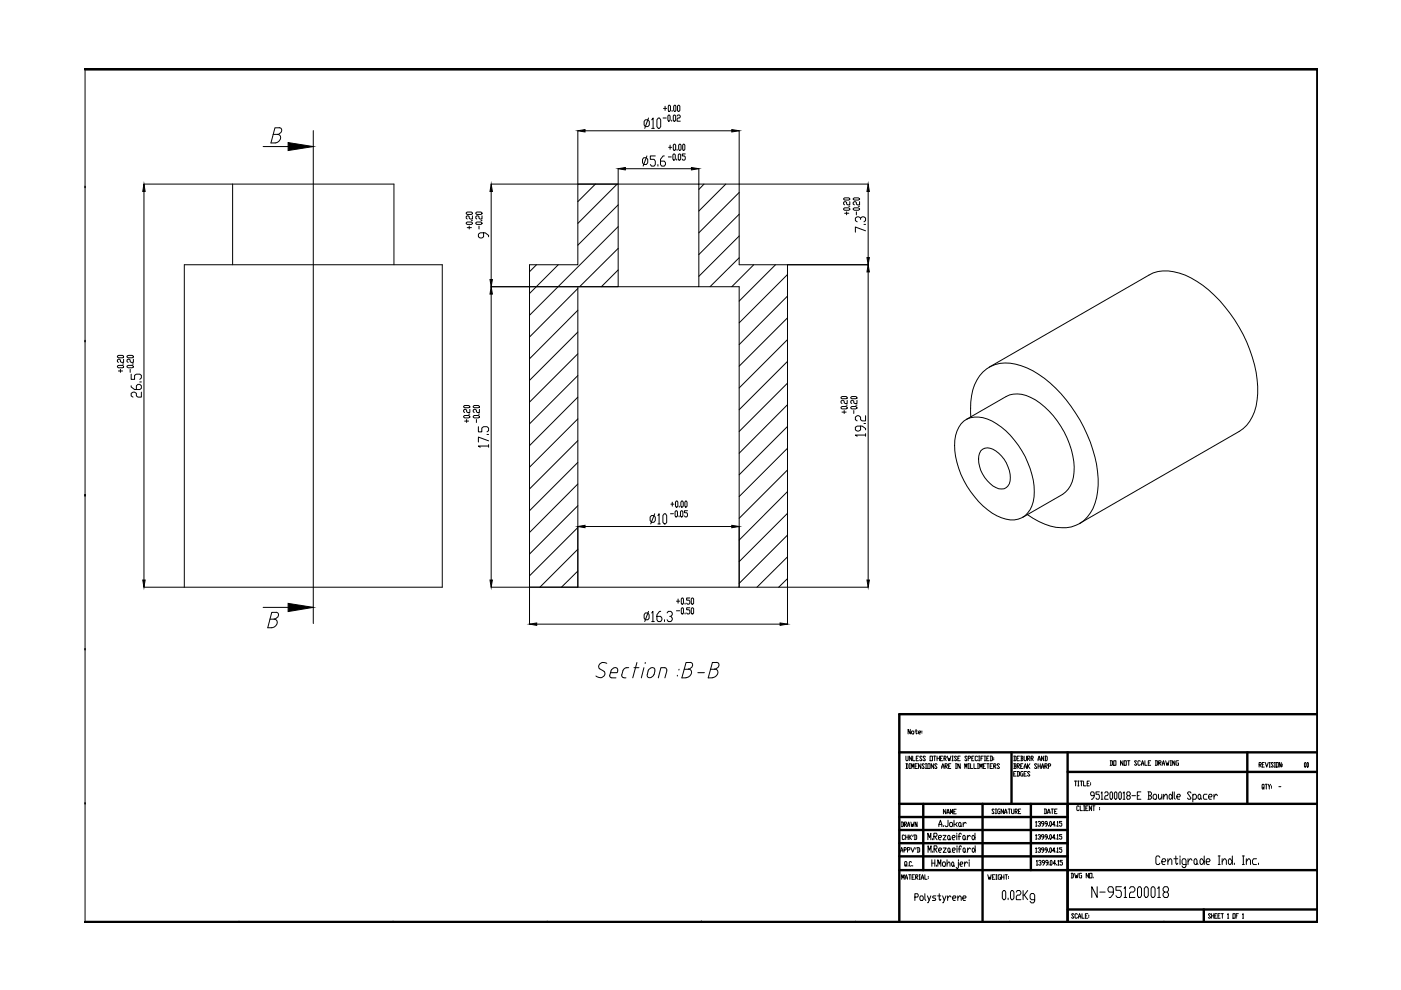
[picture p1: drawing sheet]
<svg xmlns="http://www.w3.org/2000/svg" width="297mm" height="210mm" viewBox="0 0 297 210" stroke-linecap="round" stroke-linejoin="round" font-family="sans-serif">
<!-- layer: 0 -->
<g fill="none" stroke="#000" stroke-width=".51">
<path d="M190.7 159.5h88.7M214.5 159.5v10.9M226.4 159.5v36.1M264.5 159.5v10.9M279.4 151.4h-88.7v44.1M190.7 170.4h88.7M190.7 178.8h35.7M190.7 176h35.7M190.7 173.2h35.7M195.7 170.4v14.1M208.3 170.4v25.1M218.6 170.4v14.1"/>
<path d="M226.4 163.7h53M190.7 184.5h88.7M190.7 181.6h35.7M226.4 192.8h53M255.2 192.8v2.8"/>
</g>
<g fill="none" stroke="#000" stroke-width=".21">
<path d="M18 14.6v181M30.5 39h18.8M49.3 39h34.2v17.1M49.3 39v17.1M55.8 31.1h10.6M57.9 28.5h.9a.74 .74 0 0 0 .9-.5 .74 .74 0 0 0-.5-.9h-.9l-.9 3.2h.9M58.8 28.5a.8 .8 0 0 1 .7 .7 .8 .8 0 0 1-.5 .8l-.7 .3M66.4 27.7v104.5M104.1 39h26.9M122.5 39h8.6v21.8h-8.6v63.7h-10.2v-68.4h10.2zM122.5 27.7v11.3M124 27.7h31.2"/>
<path d="M126.2 39l-3.7 3.8M130.9 39l-8.4 8.4M131.1 35.8v3.2h17.1v21.8h-17.1M132.6 35.8h14M136.5 33.4h.5l.3 .4v.7l-.3 .4h-.5l-.3-.4v-.7zM136.8 25.4h.6l.3 .3v.8l-.3 .3h-.6l-.2-.3v-.8zM137.2 33.1l-.8 2.1M137.5 25l-.8 2.2M138.2 25.4l.3-.4v2.2M138.2 27.2h.5M138.9 33.1h-1v.7h.8l.2 .4v.7l-.2 .3h-.6l-.2-.3M139.5 34.9v.3"/>
<path d="M139.6 25h.2l.3 .4v1.4l-.3 .4h-.2l-.3-.4v-1.4zM140.6 25h.7M140.7 23h.7M140.8 33.1h-.2l-.6 .7v1.1l.3 .3h.5l.3-.3v-.4l-.3-.3h-.8M141 22.5v.9M141.7 33.3h.6M141.8 24.4l.3 .2v.9l-.2 .2-.3-.2v-.9zM141.8 31.2h.6M141.8 22.3l.4 .2v.9l-.2 .2-.3-.2zM142.1 30.8v.9M142.4 25.5v.2M142.5 23.4v.2"/>
<path d="M142.8 32.6l.4 .3v.8l-.2 .3-.3-.3v-.8zM142.9 24.4l.4 .2v.9l-.2 .2-.4-.2v-.9zM142.9 30.6l.4 .2v.9l-.2 .2-.4-.2v-.9zM143 22.3l.3 .2-.1 1.1-.4-.2v-.9zM143.5 33.7v.3M143.6 24.6l.1-.2h.4l.1 .2-.1 .4h-.4l-.1 .3v.4h.6M143.6 31.7v.2M143.8 22.3l.3 .2v.9l-.1 .2-.4-.2v-.9zM144 32.6l.3 .3v.8l-.2 .3-.3-.3v-.8zM144.1 30.6l.3 .2v.9l-.2 .2-.3-.2v-.9zM144.9 30.6l.3 .2v.9l-.2 .2-.3-.2zM145.3 32.6h-.6v.5h.4l.2 .2v.4l-.2 .3h-.3l-.1-.3"/>
<path d="M148.2 35.8v3.2h35.9M149.3 39l-1.1 1.2M153.9 39l-5.7 5.7M156.7 27.7v28.4h27.4M30.5 40.6v82.4M39.1 56.1h54.7v68.4h-54.7zM98.8 47.2l.3-.1h.8l.3 .3-.3 .2h-.8zM98.8 45.1l.3-.1h.8l.3 .3-.3 .2h-.8zM99.1 48.3h.8M99.5 47.9v.7M99.9 46.8h.3M100.2 45.8v.6h-.5l-.4-.6-.5 .1v.4l.3 .1"/>
<path d="M100.9 47.2l.2-.1h.9l.2 .3-.2 .2h-.9zM100.9 45.1l.2-.1h.9l.2 .3-.2 .2h-.9zM101.6 47.9v.7M102 46.8h.2M102.2 45.8v.6h-.4l-.5-.6-.4 .1v.4l.2 .1M102.5 49.4v.8l-.3 .3h-.4l-.4-.3v-.5l.4-.3h1.1l.7 .5v.3M104.1 40.6v18.7M113.7 56.1l-1.4 1.5M118.4 56.1l-6.1 6.1M131.1 43.4l-8.6 8.6M131.1 48l-18.8 18.8M131.1 52.7l-8.2 8.1"/>
<path d="M131.1 57.2l-3.6 3.6M156.7 40.8l-8.5 8.6M156.7 45.4l-8.5 8.6M156.7 50l-8.5 8.6M156.7 54.7l-6.2 6.1M159.8 56.1l-4.6 4.7M164.4 56.1l-7.7 7.7M167 58.2l-10.3 10.3M167 56.1v68.4M178.9 44.2l.2-.1h.9l.2 .3-.2 .2h-.9zM178.9 42.1l.2-.1h.9l.2 .2-.2 .2h-.9zM179.1 45.2h.9"/>
<path d="M179.5 44.9v.7M180 43.7h.2M180.2 42.8v.6l-.7-.1v-.4l-.2-.1-.4 .1v.4l.2 .1M180.9 44.2l.2-.1h.9l.2 .3-.2 .2h-.9zM180.9 42.1l.2-.1h.9l.2 .2-.2 .2h-.9zM181.6 44.9v.7M182 43.7h.2M182.2 42.8v.6h-.4l-.4-.6-.5 .1v.4l.2 .1M182.5 46.5v-.3l-.4-.2h-.4l-.3 .2v.6l.3 .2M182.5 46.2l.3-.2h.4l.3 .2v.6l-.3 .2M183.2 47.6h.3M183.5 48.9l-2.1-.8v1.1"/>
<path d="M184.1 40.6v14M184.1 57.7v65.3M24.9 77.6l.2-.1h.9l.2 .3-.2 .2h-.9zM24.9 75.5l.2-.1h.9l.2 .3-.2 .2h-.9zM25.1 78.7h.9M25.5 78.3v.7M26 77.2h.2M26.2 76.2v.6l-.7-.1v-.4l-.2-.1-.4 .1v.4l.2 .1M26.9 77.6l.3-.1h.8l.3 .3-.3 .2h-.8zM26.9 75.5l.3-.1h.8l.3 .3-.3 .2h-.8zM27.6 78.3v.7M27.8 79.3v1.1h.7v-.8l.4-.3h.7l.4 .3v.5l-.4 .3"/>
<path d="M28 77.2h.3M28.3 76.2v.6h-.5l-.2-.1v-.4l-.4-.1-.3 .1v.4l.3 .1M104.1 60.8h26.9M104.1 62.4v60.6M122.5 61.2l-10.2 10.3M122.5 65.8l-10.2 10.3M122.5 70.4l-10.2 10.2M122.5 75l-10.2 10.3M122.5 79.6l-10.2 10.3M148.2 60.8h8.5v63.7h-34.2M167 62.8l-10.3 10.3M167 67.4l-10.3 10.2"/>
<path d="M167 72l-10.3 10.3M167 76.6l-10.3 10.3M209.7 77.9l33.9-19.6a9.2 9.2 0 0 1 8.9 .6 29.5 29.5 0 0 1 12.5 15.2 20.8 20.8 0 0 1 1 13.2 7.9 7.9 0 0 1-3.3 4.2l-33.8 19.5M27.8 81.8v.2l.7 .6h1.1l.4-.3v-.5l-.4-.3h-.3l-.4 .3v.8M29.6 81h.4M30 83.1v1.1h-.7l-.4-.3v-.5l-.4-.3h-.3l-.4 .3v.5l.4 .3M98.3 88.3l.2-.2h.9l.2 .3-.2 .2h-.9zM98.3 86.1l.2-.1h.9l.2 .3-1.1 .1zM98.5 89.3h.9M98.9 88.9v.7M99.4 87.8h.2M99.6 86.8v.7h-.5l-.2-.2v-.3l-.4-.2-.2 .2v.3l.2 .2"/>
<path d="M100.3 88.3l.2-.2h.9l.2 .3-.2 .2h-.9zM100.3 86.1l.2-.1h.9l.2 .3-1.1 .1zM101 88.9v.7M101.4 90.5v1.1h.8v-.8l.3-.3h.8l.3 .3v.5l-.3 .3M101.4 87.8h.2M101.6 86.8v.7h-.4l-.2-.2v-.3l-.5-.2-.2 .2v.3l.2 .2M103.3 92.1h.3M103.6 94.6h-2.2l.4 .2M103.6 93.5l-2.2-.8v1M103.6 94.3v.5M122.5 84.2l-10.2 10.3M122.5 88.8l-10.2 10.3"/>
<path d="M122.5 93.4l-10.2 10.3M122.5 98l-10.2 10.3M167 81.2l-10.3 10.3M167 85.8l-10.3 10.3M167 90.4l-10.3 10.3M167 95l-10.3 10.3M167 99.7l-10.3 10.2M178.3 86.4l.2-.2h.9l.2 .3-.2 .2h-.9zM178.3 84.2l.2-.1h.9l.2 .3-1.1 .1zM178.5 87.4h.9M179 87v.7M179.4 85.9h.2"/>
<path d="M179.6 84.9v.7h-.4l-.2-.2v-.4l-.3-.1-.4 .1v.4l.2 .2M180.4 86.4l.2-.2h.8l.3 .3-.3 .2h-.8zM180.4 84.2l.2-.1h.8l.3 .3-1.1 .1zM181 87v.7M181.4 85.9h.3M181.7 84.9v.7h-.5l-.4-.7-.4 .1v.4l.2 .2M182.5 90.3v.8l-.4 .3h-.4l-.3-.3v-.5l.3-.3h1.1l.7 .5v.3M183.2 89.8h.3M183.5 92.2h-2.1l.3 .3M183.5 88.1v1.1h-.7l-.3-.2v-.6l-.4-.3h-.4l-.3 .3v.6l.3 .2M183.5 91.9v.6M203.8 89.9a5.2 5.2 0 0 1 6.6-.6 18.3 18.3 0 0 1 8.8 16 4.8 4.8 0 0 1-5 4.9 11.8 11.8 0 0 1-7.6-4.9 17.5 17.5 0 0 1-4.2-12 6.9 6.9 0 0 1 1.4-3.4z"/>
<path d="M204.9 88.9l8.4-4.8a6 6 0 0 1 6.2 .7 18.4 18.4 0 0 1 8.2 15.4 5.7 5.7 0 0 1-2.4 4.6l-8.5 4.9M205.8 88.4a13.2 13.2 0 0 1 1.9-8.8 7.3 7.3 0 0 1 8.8-2 23.6 23.6 0 0 1 11.5 10 28.1 28.1 0 0 1 4.8 15.3 9.4 9.4 0 0 1-3.8 8.1 9.2 9.2 0 0 1-8.7-.4l-2.5-1.5M207.9 95.6a2.28 2.28 0 0 1 3.3 0 6.9 6.9 0 0 1 2.8 7 1.87 1.87 0 0 1-2.8 .8 6.8 6.8 0 0 1-3.5-7.3zM122.5 102.6l-10.2 10.3M122.5 107.2l-10.2 10.3M122.5 111.8l-10.2 10.3M122.5 116.5l-8 8M122.5 111.6v12.9M124 111.6h31.2M138.1 109.3h.5l.3 .3v.8l-.3 .3h-.5l-.3-.3v-.8zM138.8 108.9l-.8 2.2M139.5 109.3l.2-.4v2.2"/>
<path d="M139.5 111.1h.5M140.8 108.9h.3l.3 .4v1.4l-.3 .4h-.3l-.3-.4v-1.4zM142.2 108.9h.6M142.2 106.9h.7M142.5 106.5v.8M143.3 108.3l.3 .2v.9l-.1 .2-.4-.2v-.9zM143.4 106.2l.3 .3v.8l-.1 .2-.4-.2v-.8zM144 109.4v.2M144 107.3v.2M144.4 108.3l.4 .2v.9l-.2 .2-.3-.2v-.9zM144.5 106.2l.4 .3v.8l-.2 .2-.3-.2v-.8zM145.4 106.2l.3 .3v.8l-.2 .2-.3-.2v-.8z"/>
<path d="M145.8 108.3h-.7v.4h.5l.2 .2v.5l-.2 .2h-.3l-.2-.2M156.7 111.6v12.9M167 104.2l-10.3 10.3M167 108.8l-10.3 10.3M167 113.5l-10.3 10.2M167 118.1l-6.5 6.4M30.5 124.5h8.5M55.8 128.8h10.6M57.2 131.3h.9M58.1 131.3a.8 .8 0 0 1 .7 .7 .8 .8 0 0 1-.5 .8l-.7 .3M58.5 129.8h-.9l-.8 3.3h.9M58.5 129.8a.74 .74 0 0 1 .5 .9 .74 .74 0 0 1-.9 .5"/>
<path d="M104.1 124.5h18.3M112.3 124.6v7.7M113.8 132.3h51.6M122.5 121.1l-3.5 3.4M136.8 130h.6l.2 .3v.8l-.2 .3h-.6l-.2-.3v-.8zM137.5 129.6l-.8 2.2M138.2 130l.2-.4v2.2M138.2 131.8h.5M140.1 129.6h-.3l-.5 .7v1.1l.2 .4h.6l.2-.4v-.3l-.2-.4h-.8M140.9 131.4v.4M141.4 130l.3-.4h.5l.3 .4v.3l-.3 .4h-.2M142.2 130.7l.3 .4v.3l-.3 .4h-.5l-.3-.4"/>
<path d="M143.4 127.5h.7M143.4 129.5h.7M143.8 127v.9M144.6 126.8l.3 .2-.1 1.1-.4-.2v-.9zM144.6 128.9l.3 .2-.1 1.1-.4-.2v-.9zM145.2 127.9v.2M145.2 130v.2M146.3 126.8h-.7v.5h.5l.2 .2v.4l-.2 .2h-.3l-.2-.2M146.3 128.9h-.7v.4h.5l.2 .2v.5l-.2 .2h-.3l-.2-.2M146.7 126.8l.4 .2v.9l-.2 .2-.3-.2v-.9zM146.7 128.9l.4 .2v.9l-.2 .2-.3-.2v-.9zM156.7 124.5h27.4"/>
<path d="M167 122.7l-1.9 1.8M167 124.6v7.7M127.2 141.8l.9 .5M127.8 140.5l.9 .1M127.9 140.4l-.5 .2a.76 .76 0 0 0-.2 1.2M128 142.3a.89 .89 0 0 1-.1 1.2 .89 .89 0 0 1-1.1 .1l-.5-.3M129.4 142.6h1.5a.71 .71 0 0 0-.2-1 .92 .92 0 0 0-1.2 .7l-.2 1.1 .4 .3M129.7 143.7h.9M131.8 143.1a.45 .45 0 0 0 .5 .6h.4M132.1 142.2l-.3 .9M132.8 141.6h.5M132.9 141.6l-.5 .1-.3 .5"/>
<path d="M134.4 141.6h1.1M135 140.5l-.8 3.2M136.5 141.6l-.5 2.1M136.8 140.5v.2M138.8 142.3a.6 .6 0 0 0-.3-.7 .6 .6 0 0 0-.7 .2 1.41 1.41 0 0 0-.3 1.8 .94 .94 0 0 0 1.2-.6M138.9 142.3l-.2 .7M140.9 141.6a.45 .45 0 0 1 .4 .6M140.9 141.6h-.8l-.5 2.1M141.4 142.2l-.4 1.5M143.6 143.2v.1M144 141.9l-.1 .2M145.1 141.9h.9"/>
<path d="M146.3 140.4a.74 .74 0 0 1 .5 1 .74 .74 0 0 1-.9 .5M146.3 140.5h-.8l-.9 3.2a1.7 1.7 0 0 0 2-.9 .66 .66 0 0 0-.7-.9M148 142.6h1.4M150.6 141.9h1M151.5 141.9a.74 .74 0 0 0 .9-.5 .74 .74 0 0 0-.5-1l-.9 .1-.8 3.2h.8M151.5 141.9a.8 .8 0 0 1 .7 .7 .8 .8 0 0 1-.5 .8l-.7 .3M193 154.6v1l-.5-1v1M193.4 155l.4 .2-.2 .4-.3-.2zM194 155h.5M194.2 154.6v.8l.2 .2 .1-.2M194.7 155.3h.4v-.3l-.4 .2 .2 .4h.2M195.5 155v.2"/>
<path d="M195.5 155.3v.1M191.1 174.3h.3l.2 .2v.6l-.2 .2h-.3M191.2 174.3v1M191.8 174.8h.3l.1-.2-.1-.3h-.3v1M191.8 177.2l-.2-.2h-.2l-.1 .2 .1 .8 .4-.2M191.9 174.8l.3 .5M192 177v1M192 177.5h.5M192.1 160.3l.1 1 .3-.2v-.8M192.1 161.9h.3l.1 .2v.7l-.1 .1h-.3M192.2 161.9v1M192.4 175.3l.3-1 .2 1"/>
<path d="M192.4 174.9h.5M192.5 177v1M192.7 177v1M192.8 161.9h.2M192.8 162.9h.2M192.9 177.5l.4 .5M192.9 161.9v1M193.1 174.3l.2 1 .2-.5v.5l.3-1M193.1 179.7l.4 1 .4-1M193.3 177l-.6 .5M193.3 160.3v1l-.5-1v1M193.3 162.9v-1l.2 .7 .3-.7v1"/>
<path d="M193.5 160.3v1h.5M193.6 177l-.1 .4M193.8 177h.4l.2 .2v.6l-.2 .2h-.4M194 177v1M194 162.4h.3M194.2 179.7l-.1 .3M194.3 160.8h.2M194.4 174.3v1l-.4-1v1M194.5 179.7h.4l.1 .2v.6l-.1 .2h-.4M194.5 161.9h-.5v1h.5M194.6 179.7v1M194.7 160.3h-.4v1h.4"/>
<path d="M195.2 161.9v1l-.5-1v1M195.5 160.5l-.1-.2-.4 .2 .5 .6-.1 .2-.4-.2M196 162.1l-.2-.2-.3 .2 .5 .7-.2 .1-.3-.1M196.2 160.5l-.1-.2-.4 .2 .5 .6-.1 .2-.4-.2M196.2 161.9h.3M196.2 162.9h.3M196.3 161.9v1M196.7 161.9h.5v1h-.5zM196.7 178.1v-1.4l.4 .9 .3-.9v1.4M197.2 160.3h.5v1h-.5zM197.7 177.8v.3M198 161.9v1l-.6-1v1"/>
<path d="M198 160.3h.4M198 177.3h.5l.2-.2-.2-.4h-.5v1.4M198.2 160.3v1M198.2 177.3l.5 .8M198.7 162.1l-.2-.2-.3 .2 .5 .7-.2 .1-.3-.1M198.7 160.8h.5M198.7 160.3v1M199 177.6h.5l.1-.3-.1-.2h-.4l-.1 .2v.5l.1 .3h.4M199.1 175.3v-.5l.3-.9 .3 1.4M199.1 174.8h.6M199.2 160.3v1M199.4 160.8h.2"/>
<path d="M199.6 162.9l.3-1 .3 1M199.6 162.6h.6M199.9 160.3h-.5v1h.5M199.9 177.1h.7l-.7 1h.7M200 179.8h.6l-.6 .9h.6M200 175v.3M200.2 160.8l.4-.1-.1-.4h-.3v1M200.3 160.8l.3 .5M200.4 162.4h.3l.2-.1-.2-.4h-.3v1M200.5 162.4l.4 .5M200.5 171.6v1l-.5-1v1M200.8 172.6l.2-1 .3 1"/>
<path d="M200.8 172.3h.5M200.9 160.3l.2 1 .2-.5 .1 .5 .2-1M201 173.9v1.1l-.2 .3h-.3l-.1-.3M201.1 177.1l.3 .2v.5l-.1 .3-.4-.3v-.5zM201.1 179.8l.3 .2v.5l-.1 .2-.3-.2v-.5zM201.1 162.4h.3M201.4 177.8l.1 .3M201.5 174.4h.3l.2 .2v.4l-.2 .3h-.3l-.2-.3zM201.5 172.6v-1l.3 .7 .2-.7v1M201.6 161.9h-.5v1h.5M201.8 161.3h.3M201.8 160.3h.3"/>
<path d="M201.9 177.6h.5l.1-.3-.1-.2h-.3l-.2 .2v.5l.2 .3h.3M202 160.3v1M202.2 172.1h.3M202.3 173.9v1.4M202.6 161.9h.2M202.6 162.9h.2M202.6 174.8l.3 .5M202.7 161.9v1M202.7 171.6h-.5v1h.5M202.8 160.5l-.1-.2-.3 .2 .4 .6-.1 .2-.3-.2M202.9 176.7v.2M202.9 177.1v1"/>
<path d="M202.9 179.3v.3M202.9 179.8v.9M202.9 174.4l-.3 .4h-.3M203.1 160.8h.2M203.2 177.3h.5M203.4 174.4l.4 .2v.4l-.2 .3-.4-.3v-.4zM203.6 160.3h-.5v1h.5M203.6 161.9v1l-.5-1v1M203.8 175l.1 .3M203.8 176.9l-.1-.2-.4 .2v1.2M203.8 179.6l-.1-.3-.3 .3v1.1M204.2 174.4v.9"/>
<path d="M204.3 177.1l.3 .2v.5l-.1 .3-.4-.3v-.5zM204.3 179.8l.3 .2-.1 .7-.3-.2v-.5zM204.6 162.9v-1l.2 .7 .2-.7v1M204.6 177.8l.2 .3M204.9 174.6l-.3-.2-.4 .4M205 160.5l-.1-.2-.3 .2 .4 .6-.1 .2-.3-.2M205.1 177.1v1M205.1 179.8v.9M205.3 160.8l.5-.1-.1-.4h-.4v1M205.3 161.9h.2M205.3 162.9h.2M205.4 161.9v1"/>
<path d="M205.7 177.3l-.3-.2-.3 .5M205.8 161.9v1h.4M206 160.8h.2M206.2 177.1h.2l.3 .5-.3 .5-.3-.3v-.5zM206.3 179.8l.5 .5-.4 .4-.3-.2v-.5zM206.5 160.3h-.5v1h.5M206.5 161.9v1h.5M206.7 176.7v1.4M206.8 179.3v1.4M207.3 160.5l-.2-.2-.3 .2 .1 .8 .4-.2M207.3 161.9h.2M207.3 162.9h.2"/>
<path d="M207.3 161.9v1M207.5 161.3h.2M207.5 160.3h.2M207.6 160.3v1M207.7 162.9v-1l.3 .7 .2-.7v1M208 160.8h.2M208.5 160.3h-.5v1M208.5 162.4h.2M208.7 161.3h.3M208.7 160.3h.3M208.8 160.3v1M209 161.9h-.5v1h.5"/>
<path d="M209.2 160.8h.3M209.2 161.9h.5M209.5 161.9v1M209.7 160.3h-.5v1h.5M209.9 160.3h.4l.1 .2v.6l-.1 .2h-.4M209.9 162.4h.3M210.1 160.3v1M210.4 161.9h-.5v1h.5M210.7 162.4h.3l.2-.1-.2-.4h-.3v1M210.7 160.7v.1M210.7 161v.1M210.8 171.7l-.1-.2-.4 .2 .5 .7-.1 .1-.4-.1"/>
<path d="M210.8 162.4l.4 .5M211 172.5h.3M211 171.5h.3M211.2 171.5v1M211.9 162.1l-.1-.2-.4 .2 .5 .7-.1 .1-.4-.1M212 171.5h-.3l-.2 .2 .2 .8h.3v-.5h-.1M212.8 171.5v1l-.5-1v1M213 172.5l.2-1 .3 1M213 172.2h.5M213.7 171.5h.5M214 171.5v1M214.5 171.5v.9l.1 .1 .4-.1v-.9"/>
<path d="M214.9 160.3h.4l.1 .2v.6l-.1 .2h-.4M214.9 161.9h.4l.1 .2-.1 .3M214.9 164.1h.3M215.1 162.4h.2l.1 .4-.1 .1h-.4M215.1 160.3v1M215.1 161.9v1M215.2 172h.4l.1-.1-.1-.4h-.4v1M215.3 172l.4 .5M215.4 163.6h-.5v.9h.5M215.6 162.4h.4l.2-.1-.2-.4h-.4v1M215.6 163.6h.4l.2 .1v.7l-.2 .1h-.4M215.6 160.8h.3"/>
<path d="M215.8 162.4l.4 .5M215.8 163.6v.9M215.9 172h.3M216.2 160.3h-.6v1h.6M216.4 160.3h.3l.2 .2-.2 .3M216.4 171.5h-.5v1h.5M216.4 162.4h.2M216.5 160.8h.2l.2 .3-.2 .2h-.3M216.5 160.3v1M216.9 161.9h-.5v1h.5M216.9 163.6h-.4l-.1 .1 .1 .8h.4v-.4h-.2M217.1 160.3l.2 1 .3-.2v-.8"/>
<path d="M217.1 162.9l.3-1 .2 1M217.1 162.6h.5M217.1 164.1h.3M217.6 163.6h-.5v.9h.5M217.8 160.8l.6-.1-.2-.4h-.4v1M217.8 161.9v1M218 160.8l.4 .5M218 162.4l.4 .5M218.4 161.9l-.6 .5M218.4 163.7l-.4-.1-.2 .1 .6 .7-.2 .1-.4-.1M218.6 160.8l.5-.1-.2-.4h-.3v1M218.7 160.8l.4 .5"/>
<path d="M219.6 174.3l.1-.1v1M219.6 177.1l.1-.1v.9M219.6 179.9l.1-.2v1M219.6 175.2h.2M219.6 177.9h.2M219.8 162.1l-.1-.2-.4 .2 .5 .7-.1 .1-.4-.1M220.1 161.3l.2-1 .3 1M220.1 174.3l.4-.1 .1 .3-.3 .2M220.1 177.1l.4-.1 .1 .3-.3 .2M220.1 179.9l.4-.2 .1 .3-.3 .2M220.1 162.4h.5M220.1 161h.5"/>
<path d="M220.1 161.9v1M220.5 174.7l.1 .1-.1 .4-.4-.2M220.5 177.5l.1 .1-.1 .3-.4-.1M220.6 161.9v1M220.8 162.9l.3-1 .2 1M220.8 162.6h.5M221.3 160.3v1l-.5-1v1M221.3 174.7h-.4l-.1-.2 .1-.3 .4 .1v.5l-.4 .4M221.3 177.5h-.4l-.1-.2 .1-.3 .4 .1v.5l-.4 .3M221.4 171.5h.4l.1 .2v.7l-.5 .1M221.5 160.3h.4l.1 .2v.6l-.1 .2h-.4M221.5 162.4h.4l.1-.1-.1-.4h-.4v1"/>
<path d="M221.5 171.5v1M221.7 160.3v1M221.7 162.4l.3 .5M222 174.7h-.3l-.1-.2 .1-.3 .3 .1v.5l-.3 .4M222 177.5h-.3l-.1-.2 .1-.3 .3 .1v.5l-.3 .3M222.1 172.5l.3-1 .2 1M222.1 172.2h.5M222.3 162.4h.3l.2-.1-.2-.4h-.3v1M222.3 175v.2M222.3 177.8v.1M222.7 174.2l.2 .1-.1 .9-.3-.2zM222.7 177l.2 .1-.1 .8-.3-.1z"/>
<path d="M222.7 179.7l.2 .2-.1 .8-.3-.1zM222.9 171.5h.5M223.1 171.5v1M223.6 172h.3M223.6 174.8h-.5l.4-.6v1M223.6 177.6h-.5l.4-.6v.9M223.9 175v.2M223.9 177.8v.1M224.1 171.5h-.5v1h.5M224.2 174.3v-.1v1M224.2 177.1v-.1v.9M224.2 179.9v-.2v1"/>
<path d="M224.2 175.2h.2M224.2 177.9h.2M225.1 174.2h-.5v.3h.4l.1 .2-.1 .5-.4-.2M225.1 177h-.5v.3h.4l.1 .2-.1 .4-.4-.1M225.1 179.7h-.5v.3h.4l.1 .2-.1 .5-.4-.1M227.8 165.6h.5M228 165.6v1M228.5 165.6h.3M228.5 166.6h.3M228.6 165.6v1M228.8 171l-.2-.1-.3 .1v.7l.1 .2 .4-.2M229 170.9v1h.5"/>
<path d="M229 165.6h.5M229.3 165.6v1M229.7 165.6v1h.6M229.7 170.9h.3M229.7 171.9h.3M229.9 170.9v1M230.2 171.4h.3M230.5 166.1h.3M230.7 170.9h-.5v1h.5M231 165.6h-.5v1h.5M231.2 165.9v.2M231.2 166.3v.2"/>
<path d="M231.4 170.9v1l-.4-1v1M231.7 170.9h.5M231.9 170.9v1M232 168.7h-.6l-.2-.3 .2-.5h.4l.2 .2v.9l-.4 .5h-.2M233.1 167.9h-.7v.5h.5l.2 .3v.5l-.2 .3h-.4l-.1-.3M233.1 171.2v.2M233.1 171.5v.2M233.5 168.1l.1-.2v1.6M233.5 169.5h.3M234.2 168.1l.2-.2h.4l.2 .2-.2 .6h-.4l-.2 .3v.5h.8M235.4 161.3l.5 .1v.7l-.1 .2h-.4M235.5 161.3v1"/>
<path d="M235.5 167.9l.4 .2v1.1l-.2 .3-.4-.3v-1.1zM236.1 161.3h.5v1h-.5zM236.5 167.9l.3 .2v1.1l-.2 .3-.3-.3v-1.1zM237.4 167.9l.3 .2v1.1l-.1 .3-.4-.3v-1.1zM238.1 161.3v1l-.5-1v1M238.1 168.1l.2-.2v1.6M238.1 169.5h.4M238.3 161.3h.5v1h-.5zM239.1 168.7l-.2-.3 .2-.5h.3l.2 .2-.2 .6h-.3l-.2 .3 .2 .5h.3l.2-.3-.2-.5M239.1 161.3h.5M239.3 161.3v1M240 168.7h.7"/>
<path d="M241 161.4l-.1-.1-.4 .1 .5 .7-.1 .2-.4-.2M241.1 168.7h.4M241.8 161.4l-.2-.1-.3 .1 .1 .9 .4-.2M241.9 167.9h-.8v1.6h.8M242 162.3l.2-1 .3 1M242 161.9h.5M242.7 161.3v1h.5M243.4 167.9h.5l.2 .2-.2 .6M243.5 161.8h.2M243.5 168.7h.4l.2 .5-.2 .3h-.5M243.5 167.9v1.6M244 161.3h-.5v1h.5"/>
<path d="M244.7 168.4h.4l.1 .3v.5l-.1 .3h-.4l-.2-.3v-.5zM244.9 161.3l.5 .1v.7l-.1 .2h-.4M245.1 161.3v1M245.6 168.4v.8l.2 .3h.2l.3-.5M245.7 161.8h.3l.2-.4-.5-.1v1M245.8 161.8l.4 .5M246.3 168.4v1.1M246.4 162.3l.3-1 .2 1M246.4 161.9h.5M246.7 169l.4-.6h.2l.2 .3v.8M246.7 168.4v1.1M247.1 161.3l.3 1 .1-.5 .2 .5 .2-1"/>
<path d="M248 168.4h.2l.4 .6-.4 .5h-.2l-.1-.3zM248.1 161.3h.3M248.1 162.3h.3M248.2 161.3v1M248.6 167.9v1.6M249 167.9v1.3l.2 .3M249.1 161.3v1l-.5-1v1M249.5 169h.6l.2-.3-.2-.3h-.4l-.2 .3v.5l.2 .3h.4M249.9 161.3l-.6 .1 .2 .9h.4v-.5h-.2M252.5 168.1l-.2-.2h-.3l-.2 .2 .7 1.1-.2 .3h-.3l-.2-.3M252.9 168.7l.2-.3h.3l.3 .3v.5l-.3 .3h-.5M252.9 168.4v1.6"/>
<path d="M254.2 168.4l.4 .3v.5l-.2 .3-.4-.3v-.5zM254.6 169.2l.2 .3M255.9 168.4h-.6l-.2 .3v.5l.2 .3h.6M256.2 169h.6l.2-.3-.2-.3h-.3l-.3 .3v.5l.3 .3h.3M257.4 168.4v1.1M258.1 168.7l-.2-.3h-.1l-.4 .6M267 162.1l.4-.1-.1-.3h-.3v.9M267.1 162.1l.3 .5M267.6 162.1h.2M267.8 167l.1 .1-.2 .2-.1-.8 .1-.2h.2l.1 1M268.1 161.7h-.5v.9h.5M268.2 166.3h.5"/>
<path d="M268.3 161.7l.3 .9 .3-.9M268.5 166.3v1M268.9 166.3l.2 1M269.1 162.6h.2M269.1 161.7h.2M269.2 161.7v.9M269.4 166.3l-.3 .5M269.6 166.6v.2M269.6 167v.1M270 161.8l-.1-.1h-.3l-.1 .1 .5 .7-.1 .1h-.3l-.1-.1M270.2 162.6h.2M270.2 161.7h.2"/>
<path d="M270.3 161.7v.9M270.6 161.7h.4v.9h-.4zM271.1 166.8h.5M271.7 161.7v.9l-.5-.9v.9M271.9 162v.1M271.9 162.3v.2M276.7 161.7l.2 .1-.1 .8-.2-.1zM277.2 161.7l.2 .1-.1 .8-.2-.1zM190.9 180.7l.3-1 .2 1M190.9 180.4h.5M191.2 186.4v-.9l.2 .6 .3-.6v.9M191.7 180.2h.3l.2-.2-.2-.3h-.3v1"/>
<path d="M191.9 186.4l.3-.9 .2 .9M191.9 186.1h.5M192 183.3l.2 .2-.3 .1v-.9l.4 .1-.1 .7 .1 .1M192.4 180.2h.4l.1-.2-.1-.3h-.4v1M192.5 183.5v.1M192.7 185.5h.4M192.9 185.5v.9M193.3 182.8l-.2-.1-.3 .1v.7l.1 .1 .4-.1M193.4 186h.2M193.5 183.5v.1M193.9 185.5h-.5v.9h.5M194 190.2h.5l.2-.3-.2-.4h-.5v1.4"/>
<path d="M194.1 186h.4l.1-.2-.1-.3h-.4v.9M194.2 186l.4 .4M194.9 185.5h.2M194.9 186.4h.2M195 185.5v.9M195.2 189.9h.4l.1 .3v.5l-.1 .2h-.4l-.2-.2v-.5zM195.3 186.4l.3-.9 .2 .9M195.3 186.1h.5M196.1 185.5v.9h.5M196.1 189.5v1.2l.2 .2M196.6 189.9l.4 1M196.8 180.7v-1.4l.3 1 .3-1v1.4"/>
<path d="M196.8 185.8v.2M196.8 186.1v.2M197.4 189.9l-.6 1.5h-.2M197.6 182.3v1.4M197.6 183h.6M197.7 180.5v.2M198 180h.5l.2-.2-.2-.5h-.5v1.4M198.2 182.3v1.4M198.2 180l.5 .7M198.4 189.9h-.5l-.2 .3 .2 .2h.3l.2 .3-.2 .2h-.5M198.5 183.4v.3M198.8 189.9h.7"/>
<path d="M198.8 183.7v-1.4l.4 .9 .3-.9v1.4M199 180.3h.5l.1-.3-.1-.2h-.3l-.2 .2v.5l.2 .2h.3M199.1 189.5v1.2l.2 .2 .2-.2M199.9 189.9l.3 1M200 182.8h.3l.1 .2-.1 .7h-.3l-.2-.3zM200.6 189.9l-.6 1.5h-.1M200.8 183.2l.5-.4 .1 .2v.7M200.8 182.3v1.4M200.9 189.9v1M201.4 180.5l.2 .2M201.6 190.2l-.3-.3-.4 .5M201.9 180.3h.5l.2-.3-.2-.2h-.3l-.2 .2 .2 .7h.3"/>
<path d="M201.9 182.8l.3 .2-.1 .7-.3-.3zM202 190.4h.5l.2-.2-.2-.3h-.3l-.2 .3v.5l.2 .2h.3M202.2 183.4l.2 .3M203.1 190.4l.3-.5h.2l.2 .3v.7M203.1 189.9v1M203.2 182.8v1.1l-.2 .3-.3-.3M203.2 180h.5M203.2 182.3v.2M203.5 183.2h.5l.2-.2-.2-.2h-.3l-.2 .2 .2 .7h.3M204.1 190.4h.6l.2-.2-.2-.3h-.4l-.2 .3v.5l.2 .2h.4M204.5 182.8v.9M204.6 180.5l.2 .2"/>
<path d="M205.1 183l-.3-.2-.3 .4M205.5 182.3v.2M205.5 182.8v.9M205.8 180l-.3-.2-.4 .5M209.4 185.5l.3 .9 .1-.4 .1 .4 .2-.9M210.4 186h.3M210.9 185.5h-.5v.9h.5M211.2 185.5h.2M211.2 186.4h.2M211.2 185.5v.9M212.1 185.5h-.3l-.2 .1 .2 .8h.3v-.4h-.1M212.3 186h.6"/>
<path d="M212.3 185.5v.9M212.8 188.8h.2l.2 .3v1.3l-.2 .4h-.2l-.3-.4v-1.3zM212.9 185.5v.9M213.1 185.5h.5M213.4 185.5v.9M213.7 190.4v.4M213.8 185.8v.2M213.8 186.1v.2M214.5 188.8h.2l.3 .3v1.3l-.3 .4h-.2l-.3-.4v-1.3zM215.5 189.1l.2-.3h.5l.3 .3v.3l-.3 .4h-.5l-.2 .3v.7h1M216.9 188.8v2M217.2 189.8l.7 1"/>
<path d="M217.9 188.8l-.7 1h-.3M219.4 190.8h-.7l-.3-.4v-.6l.3-.4h.4l.3 .4v1.3l-.3 .3h-.4l-.3-.3M219.6 180.7h.2M219.8 182.6l.1-.2v1M219.8 183.4h.2M220.2 182.6l.4-.2 .1 .4-.2 .1M220.5 180.2l.1 .2-.1 .3-.4-.1M220.6 182.9l.1 .2-.1 .3-.4-.1M221.3 180.2h-.4l-.1-.2 .1-.3 .4 .2v.5l-.4 .3M221.4 182.9h-.3l-.1-.1 .1-.4 .3 .2v.5l-.3 .3M222 180.2h-.3l-.1-.2 .1-.3 .3 .2v.5l-.3 .3M222.2 182.9h-.4l-.1-.1 .1-.4 .4 .2v.5l-.4 .3"/>
<path d="M222.3 180.6v.1M222.4 183.3v.1M222.8 182.4l.3 .2-.2 .8-.2-.1zM223.6 180.4h-.5l.4-.7v1M223.8 183.1h-.5l.3-.7v1M223.9 180.6v.1M224 183.3v.1M224.2 180.7h.2M224.3 182.6l.1-.2v1M224.3 183.4h.2M225.3 182.4h-.6v.4h.4l.2 .1-.2 .5-.4-.1M227.1 185.2h.4l.1 .1v.7l-.1 .1h-.4"/>
<path d="M227.2 185.2v.9M227.7 193.9l-.2-.2-.3 .2 .5 .6-.2 .2-.3-.2M227.8 185.2l.3 .9 .1-.5 .1 .5 .3-.9M228.4 193.9l-.1-.2-.4 .2 .1 .8 .4-.2M228.6 194.7l.3-1 .3 1M228.6 194.4h.6M229.3 185.2h-.4l-.1 .1 .1 .8h.4v-.5h-.1M229.4 193.7v1h.5M230.1 194.2h.3M230.6 193.7h-.5v1h.5M230.8 185.2v.9l-.5-.9v.9M230.8 194v.2"/>
<path d="M230.8 194.4v.1M231 185.2h.5v.9h-.5zM231.8 186v.1M232.6 188v2.3l-1.1-2.3v2.3M233.2 189.1h1.1M236.1 189.1h-.9l-.3-.3v-.4l.3-.4h.6l.3 .4v1.1l-.6 .8h-.3M237.7 188h-1.1v.8h.8l.3 .3v.8l-.3 .4h-.5l-.3-.4M238.3 188.4l.3-.4v2.3M238.3 190.3h.6M239.5 188.4l.2-.4h.6l.3 .4v.4l-.3 .3h-.6l-.2 .4v.8h1.1M241.5 188h.3l.2 .4v1.5l-.2 .4h-.3l-.3-.4v-1.5zM242.9 188h.3l.3 .4v1.5l-.3 .4h-.3l-.3-.4v-1.5z"/>
<path d="M244.3 188h.3l.3 .4v1.5l-.3 .4h-.3l-.2-.4v-1.5zM245.4 188.4l.3-.4v2.3M245.4 190.3h.6M245.9 181.8l-.2-.3h-.4l-.2 .3v1.2l.2 .3h.4l.2-.3M246.3 182.7h.7l.2-.3-.2-.3h-.5l-.2 .3v.6l.2 .3h.5M246.9 189.1l-.3-.3v-.4l.3-.4h.6l.2 .4v.4l-.2 .3h-.6l-.3 .4v.4l.3 .4h.6l.2-.4v-.4l-.2-.4M247.6 182.7l.4-.6h.2l.3 .3v.9M247.6 182.1v1.2M248.9 182.1h.8M249.3 181.5v1.5l.2 .3 .2-.3M250.2 181.5v.3M250.2 182.1v1.2"/>
<path d="M251.5 183.3h-.7l-.2-.3v-.6l.2-.3h.4l.3 .3v1.2l-.3 .3h-.4l-.2-.3M251.9 182.1v1.2M252.7 182.4l-.2-.3h-.2l-.4 .6M253.4 182.1h.2l.2 .3v.6l-.2 .3h-.2l-.2-.3v-.6zM253.8 183l.2 .3M254.6 182.1h.2l.5 .6-.5 .6h-.2l-.2-.3v-.6zM255.3 181.5v1.8M255.7 182.7h.7l.2-.3-.2-.3h-.5l-.2 .3v.6l.2 .3h.5M256.7 193.9l-.2-.2-.3 .2 .5 .6-.2 .2-.3-.2M256.9 194.2h.4M256.9 193.7v1M257.3 193.7v1"/>
<path d="M257.6 194.2h.2M258 193.7h-.4v1h.4M258.2 194.2h.3M258.3 181.5h.4M258.3 183.3h.4M258.5 181.5v1.8M258.7 193.7h-.5v1h.5M258.9 193.7h.5M259.1 182.7l.4-.6h.3l.2 .3v.9M259.1 182.1v1.2M259.2 193.7v1M260.3 193.9l.1-.2v1"/>
<path d="M260.3 194.7h.2M260.6 182.1h.3l.4 .6-.4 .6h-.3l-.2-.3v-.6zM261.3 181.5v1.8M261.4 193.7h.5v1h-.5zM261.7 183v.3M262.1 194.2h.2M262.6 193.7h-.5v1M263.4 181.5h.4M263.4 183.3h.4M263.4 193.9l.2-.2v1M263.4 194.7h.3M263.6 181.5v1.8"/>
<path d="M264.2 182.7l.5-.6h.2l.2 .3v.9M264.2 182.1v1.2M266.4 182.1h-.6l-.2 .3v.6l.2 .3h.6M266.8 183v.3"/>
</g>
<path d="M18 14.6h261.4v181h-261.4" fill="none" stroke="#000" stroke-width=".72"/>
<g fill="#000">
<circle cx="50.7" cy="14.6" r=".17"/>
<circle cx="83.4" cy="14.6" r=".17"/>
<circle cx="116" cy="14.6" r=".17"/>
<circle cx="148.7" cy="14.6" r=".17"/>
<circle cx="181.4" cy="14.6" r=".17"/>
<circle cx="214.1" cy="14.6" r=".17"/>
<circle cx="246.8" cy="14.6" r=".17"/>
<circle cx="18" cy="39.8" r=".17"/>
<circle cx="279.4" cy="39.8" r=".17"/>
<circle cx="18" cy="72.4" r=".17"/>
<circle cx="279.4" cy="72.4" r=".17"/>
<circle cx="18" cy="105.1" r=".17"/>
<circle cx="279.4" cy="105.1" r=".17"/>
<circle cx="18" cy="137.8" r=".17"/>
<circle cx="279.4" cy="137.8" r=".17"/>
<circle cx="18" cy="170.4" r=".17"/>
<circle cx="279.4" cy="170.4" r=".17"/>
<circle cx="50.7" cy="195.6" r=".17"/>
<circle cx="83.4" cy="195.6" r=".17"/>
<circle cx="116" cy="195.6" r=".17"/>
<circle cx="148.7" cy="195.6" r=".17"/>
<circle cx="181.4" cy="195.6" r=".17"/>
<circle cx="214.1" cy="195.6" r=".17"/>
<circle cx="246.8" cy="195.6" r=".17"/>
</g>
<g fill="#000" stroke="#000" stroke-width=".21">
<path d="M61.1 30.2l5.3 .9-5.3 .8zM122.5 27.7l1.5-.2v.5zM131.1 35.8l1.5-.3v.5zM146.6 35.5l1.6 .3-1.6 .2zM155.2 27.5l1.5 .2-1.5 .3zM30.5 39l.3 1.6h-.5zM103.9 59.3h.5l-.3 1.5zM104.1 39l.3 1.6h-.5zM184.1 56.1l.2 1.6h-.5zM183.8 54.6h.5l-.2 1.5zM184.1 39l.2 1.6h-.5zM104.1 60.8l.3 1.6h-.5z"/>
<path d="M122.5 111.6l1.5-.2v.5zM155.2 111.4l1.5 .2-1.5 .3zM30.3 123h.5l-.3 1.5zM61.1 127.9l5.3 .9-5.3 .9zM103.9 123h.5l-.3 1.5zM112.3 132.3l1.5-.2v.5zM165.4 132.1l1.6 .2-1.6 .3zM183.8 123h.5l-.2 1.5z"/>
</g>
</svg>
